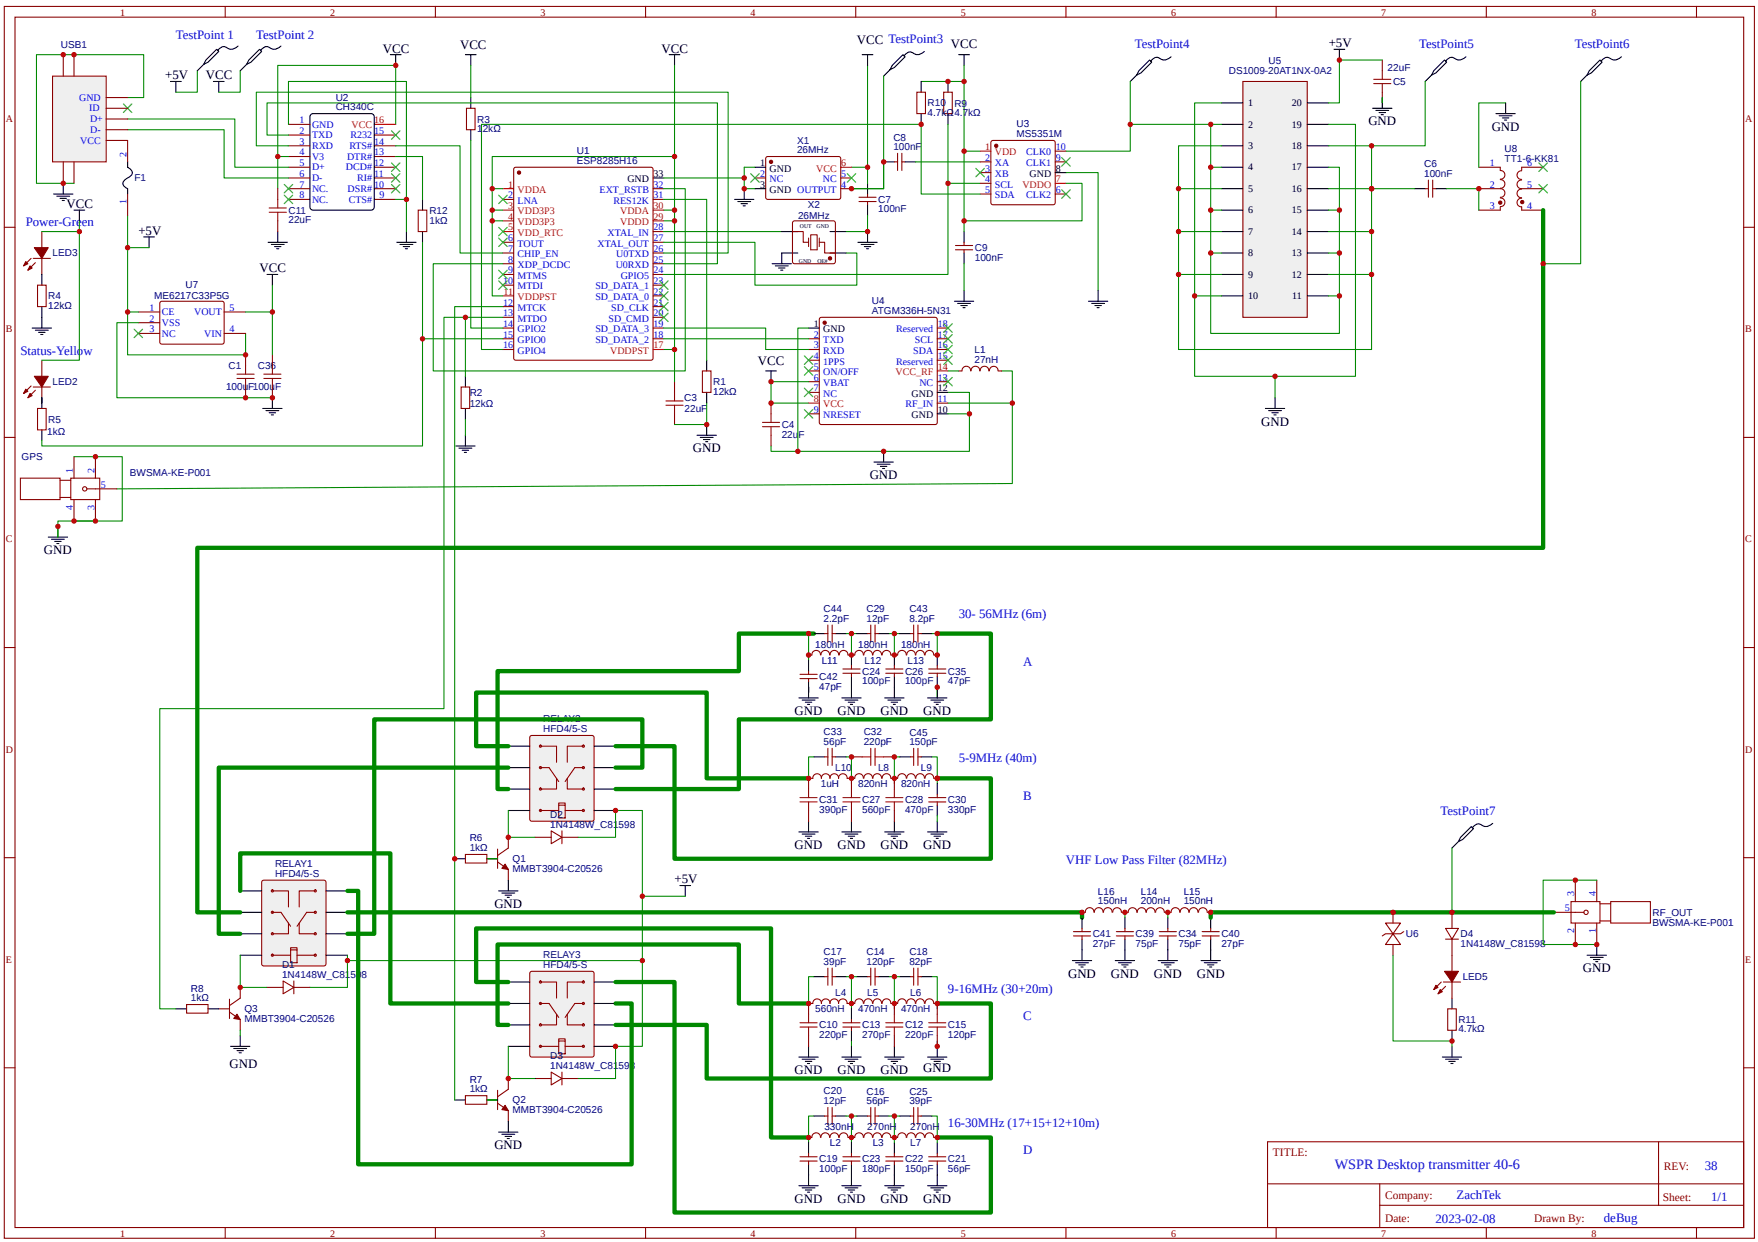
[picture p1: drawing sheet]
<svg xmlns="http://www.w3.org/2000/svg" width="297mm" height="210mm" viewBox="0 0 297 210" stroke-linecap="round" stroke-linejoin="round" font-family="sans-serif">
<defs><g id="words">
<text font-size="2.4" fill="#00f" x="225.5" y="197.6">WSPR Desktop transmitter 40-6</text>
<g font-size="2.2" fill="#00f">
<text x="29.7" y="6.5">TestPoint 1</text>
<text x="43.3" y="6.5">TestPoint 2</text>
<text x="191.7" y="8.1">TestPoint4</text>
<text x="239.8" y="8.1">TestPoint5</text>
<text x="266" y="8.1">TestPoint6</text>
<text x="4.3" y="38.2">Power-Green</text>
<text x="3.4" y="60">Status-Yellow</text>
<text x="162" y="104.4">30- 56MHz (6m)</text>
<text x="172.8" y="112.5">A</text>
<text x="162" y="128.8">5-9MHz (40m)</text>
<text x="172.8" y="135.2">B</text>
<text x="243.4" y="137.7">TestPoint7</text>
<text x="180.1" y="146">VHF Low Pass Filter (82MHz)</text>
<text x="160.2" y="167.8">9-16MHz (30+20m)</text>
<text x="172.8" y="172.3">C</text>
<text x="160.2" y="190.4">16-30MHz (17+15+12+10m)</text>
<text x="172.8" y="194.9">D</text>
<text x="288" y="197.7">38</text>
<text x="246.1" y="202.6">ZachTek</text>
<text x="289.1" y="203">1/1</text>
<text x="242.5" y="206.6">2023-02-08</text>
<text x="271" y="206.6">deBug</text>
</g>
<g font-size="2.2">
<text x="64.7" y="8.9">VCC</text>
<text x="77.7" y="8.3">VCC</text>
<text x="111.8" y="8.9">VCC</text>
<text x="144.8" y="7.4">VCC TestPoint3</text>
<text x="160.6" y="8.2">VCC</text>
<text x="224.5" y="8">+5V</text>
<text x="27.9" y="13.4">+5V</text>
<text x="34.8" y="13.4">VCC</text>
<text x="231.2" y="21.2">GND</text>
<text x="252" y="22.1">GND</text>
<text x="11.2" y="35.1">VCC</text>
<text x="23.4" y="39.7">+5V</text>
<text x="43.8" y="46">VCC</text>
<text x="128" y="61.6">VCC</text>
<text x="213.1" y="71.9">GND</text>
<text x="117" y="76.5">GND</text>
<text x="146.9" y="81">GND</text>
<text x="7.4" y="93.7">GND</text>
<text x="134.3" y="120.8">GND</text>
<text x="141.5" y="120.8">GND</text>
<text x="148.7" y="120.8">GND</text>
<text x="156" y="120.8">GND</text>
<text x="134.3" y="143.5">GND</text>
<text x="141.5" y="143.5">GND</text>
<text x="148.7" y="143.5">GND</text>
<text x="156" y="143.5">GND</text>
<text x="114" y="149.3">+5V</text>
<text x="83.5" y="153.5">GND</text>
<text x="180.5" y="165.2">GND</text>
<text x="187.7" y="165.2">GND</text>
<text x="194.9" y="165.2">GND</text>
<text x="202.2" y="165.2">GND</text>
<text x="267.4" y="164.3">GND</text>
<text x="38.8" y="180.5">GND</text>
<text x="134.3" y="181.5">GND</text>
<text x="141.5" y="181.5">GND</text>
<text x="148.7" y="181.5">GND</text>
<text x="156" y="181.2">GND</text>
<text x="83.5" y="194.2">GND</text>
<text x="134.3" y="203.3">GND</text>
<text x="141.5" y="203.3">GND</text>
<text x="148.7" y="203.3">GND</text>
<text x="156" y="203.3">GND</text>
</g>
<g font-size="1.9" fill="#800">
<text x="215.1" y="195.3">TITLE:</text>
<text x="281.1" y="197.7">REV:</text>
<text x="234" y="202.6">Company:</text>
<text x="280.9" y="202.9">Sheet:</text>
<text x="234" y="206.5">Date:</text>
<text x="259.2" y="206.6">Drawn By:</text>
</g>
<g font-size="1.7" fill="#800">
<text x="20.3" y="2.6">1</text>
<text x="55.8" y="2.6">2</text>
<text x="91.3" y="2.6">3</text>
<text x="126.8" y="2.6">4</text>
<text x="162.3" y="2.6">5</text>
<text x="197.8" y="2.6">6</text>
<text x="233.4" y="2.6">7</text>
<text x="268.9" y="2.6">8</text>
<text x="1" y="20.7">A</text>
<text x="294.9" y="20.7">A</text>
<text x="1" y="56.2">B</text>
<text x="294.9" y="56.2">B</text>
<text x="1" y="91.7">C</text>
<text x="294.9" y="91.7">C</text>
<text x="1" y="127.2">D</text>
<text x="294.9" y="127.2">D</text>
<text x="1" y="162.7">E</text>
<text x="294.9" y="162.7">E</text>
<text x="20.3" y="209">1</text>
<text x="55.8" y="209">2</text>
<text x="91.3" y="209">3</text>
<text x="126.8" y="209">4</text>
<text x="162.3" y="209">5</text>
<text x="197.8" y="209">6</text>
<text x="233.4" y="209">7</text>
<text x="268.9" y="209">8</text>
</g>
<g font-size="1.7" fill="#000080">
<text x="10.3" y="8">USB1</text>
<text x="214.3" y="10.7">U5</text>
<text x="234.4" y="12">22uF</text>
<text x="56.7" y="17">U2</text>
<text x="156.7" y="18">R10</text>
<text x="161.2" y="18">R9</text>
<text x="207.6" y="12.5">DS1009-20AT1NX-0A2</text>
<text x="235.3" y="14.4">C5</text>
<text x="56.7" y="18.7">CH340C</text>
<text x="80.6" y="22.3">1</text>
<text x="80.6" y="20.7">R3</text>
<text x="81.6" y="22.3">2kΩ</text>
<text x="150.9" y="23.8">C8</text>
<text x="156.7" y="19.6">4.7kΩ4.7kΩ</text>
<text x="171.8" y="23.2">MS5351M</text>
<text x="171.8" y="21.5">U3</text>
<text x="97.5" y="27.7">ESP8285H16</text>
<text x="97.5" y="26.1">U1</text>
<text x="134.7" y="25.9">26MHz</text>
<text x="134.7" y="24.3">X1</text>
<text x="150.9" y="25.4">100nF</text>
<text x="240.6" y="29.9">100nF</text>
<text x="240.6" y="28.2">C6</text>
<text x="254.2" y="27.4">TT1-6-KK81</text>
<text x="254.2" y="25.7">U8</text>
<text x="22.7" y="30.7">F1</text>
<text x="136.5" y="35.2">X2</text>
<text x="148.4" y="35.9">100nF</text>
<text x="148.4" y="34.3">C7</text>
<text x="48.7" y="37.7">22uF</text>
<text x="48.7" y="36.1">C11</text>
<text x="72.5" y="36.1">R12</text>
<text x="72.6" y="37.9">1kΩ</text>
<text x="134.8" y="37">26MHz</text>
<text x="8.9" y="43.3">LED3</text>
<text x="164.7" y="44.1">100nF</text>
<text x="164.7" y="42.5">C9</text>
<text x="8.2" y="52.2">12kΩ</text>
<text x="8.2" y="50.6">R4</text>
<text x="26" y="50.6">ME6217C33P5G</text>
<text x="31.3" y="48.7">U7</text>
<text x="147.3" y="53.1">ATGM336H-5N31</text>
<text x="147.3" y="51.4">U4</text>
<text x="164.6" y="59.7">L1</text>
<text x="8.9" y="65.1">LED2</text>
<text x="38.2" y="66">100uF100uF</text>
<text x="38.6" y="62.4">C1</text>
<text x="43.6" y="62.4">C36</text>
<text x="120.5" y="65.1">R1</text>
<text x="164.6" y="61.4">27nH</text>
<text x="8.2" y="71.4">R5</text>
<text x="79.4" y="68.7">12kΩ</text>
<text x="79.4" y="66.9">R2</text>
<text x="115.6" y="67.8">C3</text>
<text x="115.7" y="69.6">22uF</text>
<text x="120.5" y="66.7">12kΩ</text>
<text x="3.7" y="77.8">GPS</text>
<text x="8" y="73.6">1kΩ</text>
<text x="132.1" y="74">22u</text>
<text x="132.1" y="72.4">C4</text>
<text x="134.9" y="74">F</text>
<text x="22" y="80.5">BWSMA-KE-P001</text>
<text x="139.1" y="105.1">2.2pF</text>
<text x="139.1" y="103.4">C44</text>
<text x="146.4" y="105.1">12pF</text>
<text x="146.4" y="103.4">C29</text>
<text x="153.6" y="105.1">8.2pF</text>
<text x="153.6" y="103.4">C43</text>
<text x="137.7" y="109.5">180nH</text>
<text x="138.8" y="112.2">L11</text>
<text x="145" y="109.5">180nH</text>
<text x="146.1" y="112.2">L12</text>
<text x="152.2" y="109.5">180nH</text>
<text x="153.3" y="112.2">L13</text>
<text x="160.2" y="114">C35</text>
<text x="138.4" y="116.5">47pF</text>
<text x="138.4" y="114.9">C42</text>
<text x="145.7" y="115.6">100pF</text>
<text x="145.7" y="114">C24</text>
<text x="152.9" y="115.6">100pF</text>
<text x="152.9" y="114">C26</text>
<text x="160.2" y="115.6">47pF</text>
<text x="91.8" y="123.7">HFD4/5-S</text>
<text x="91.8" y="122.1">RELAY2</text>
<text x="139.1" y="125.9">56pF</text>
<text x="139.1" y="124.3">C33</text>
<text x="145.9" y="125.9">220pF</text>
<text x="145.9" y="124.3">C32</text>
<text x="153.6" y="125.9">150pF</text>
<text x="153.6" y="124.3">C45</text>
<text x="141.1" y="130.3">L10</text>
<text x="148.3" y="130.3">L8</text>
<text x="155.6" y="130.3">L9</text>
<text x="138.4" y="137.4">390pF</text>
<text x="138.4" y="135.7">C31</text>
<text x="138.7" y="133">1uH</text>
<text x="145" y="133">820nH</text>
<text x="145.7" y="137.4">560pF</text>
<text x="145.7" y="135.7">C27</text>
<text x="152.2" y="133">820nH</text>
<text x="152.9" y="137.4">470pF</text>
<text x="152.9" y="135.8">C28</text>
<text x="160.2" y="137.4">330pF</text>
<text x="160.2" y="135.7">C30</text>
<text x="79.4" y="143.9">1kΩ</text>
<text x="79.4" y="142.2">R6</text>
<text x="93" y="139.9">1N4148W_C81598</text>
<text x="93" y="138.2">D2</text>
<text x="46.5" y="148.2">HFD4/5-S</text>
<text x="46.5" y="146.5">RELAY1</text>
<text x="86.6" y="147.3">MMBT3904-C20526</text>
<text x="86.6" y="145.7">Q1</text>
<text x="185.5" y="152.8">150nH</text>
<text x="185.5" y="151.2">L16</text>
<text x="192.7" y="152.8">200nH</text>
<text x="192.7" y="151.2">L14</text>
<text x="200" y="152.8">150nH</text>
<text x="200" y="151.2">L15</text>
<text x="279.2" y="154.8">RF_OUT</text>
<text x="91.8" y="161.9">RELAY3</text>
<text x="139.1" y="161.5">C17</text>
<text x="146.4" y="161.4">C14</text>
<text x="153.6" y="161.4">C18</text>
<text x="184.6" y="160">27pF</text>
<text x="184.6" y="158.4">C41</text>
<text x="191.9" y="160">75pF</text>
<text x="191.9" y="158.4">C39</text>
<text x="199.1" y="160">75pF</text>
<text x="199.1" y="158.4">C34</text>
<text x="206.4" y="160">27pF</text>
<text x="206.4" y="158.4">C40</text>
<text x="237.5" y="158.4">U6</text>
<text x="246.8" y="160">1N4148W_C81598</text>
<text x="246.8" y="158.4">D4</text>
<text x="279.2" y="156.4">BWSMA-KE-P001</text>
<text x="32.3" y="167.6">R8</text>
<text x="47.7" y="165.2">1N4148W_C81598</text>
<text x="47.7" y="163.6">D1</text>
<text x="91.8" y="163.6">HFD4/5-S</text>
<text x="139.1" y="163.1">39pF</text>
<text x="146.4" y="163.1">120pF</text>
<text x="153.6" y="163.1">82pF</text>
<text x="247.1" y="165.6">LED5</text>
<text x="32.3" y="169.2">1kΩ</text>
<text x="41.3" y="172.7">MMBT3904-C20526</text>
<text x="41.3" y="171.1">Q3</text>
<text x="137.7" y="171.1">560nH</text>
<text x="138.4" y="173.8">C10</text>
<text x="141.1" y="168.4">L4</text>
<text x="145" y="171.1">470nH</text>
<text x="145.7" y="173.8">C13</text>
<text x="146.5" y="168.4">L5</text>
<text x="152.2" y="171.1">470nH</text>
<text x="152.9" y="173.8">C12</text>
<text x="153.8" y="168.4">L6</text>
<text x="160.2" y="173.8">C15</text>
<text x="246.4" y="172.8">R11</text>
<text x="93" y="179">D3</text>
<text x="138.4" y="175.4">220pF</text>
<text x="145.7" y="175.4">270pF</text>
<text x="152.9" y="175.4">220pF</text>
<text x="160.2" y="175.4">120pF</text>
<text x="246.4" y="174.5">4.7kΩ</text>
<text x="79.4" y="184.6">1kΩ</text>
<text x="79.4" y="183">R7</text>
<text x="93" y="180.6">1N4148W_C81598</text>
<text x="139.1" y="185">C20</text>
<text x="146.4" y="185">C16</text>
<text x="153.6" y="185">C25</text>
<text x="86.6" y="188.1">MMBT3904-C20526</text>
<text x="86.6" y="186.5">Q2</text>
<text x="139.1" y="186.6">12pF</text>
<text x="139.3" y="190.9">330nH</text>
<text x="146.4" y="186.6">56pF</text>
<text x="146.5" y="190.9">270nH</text>
<text x="153.6" y="186.6">39pF</text>
<text x="153.8" y="190.9">270nH</text>
<text x="138.4" y="196.5">C19</text>
<text x="140.2" y="193.7">L2</text>
<text x="145.7" y="196.4">C23</text>
<text x="147.4" y="193.7">L3</text>
<text x="152.9" y="196.5">C22</text>
<text x="153.8" y="193.7">L7</text>
<text x="160.2" y="196.4">C21</text>
<text x="138.4" y="198.1">100pF</text>
<text x="145.7" y="198.1">180pF</text>
<text x="152.9" y="198.1">150pF</text>
<text x="160.2" y="198.1">56pF</text>
</g>
<g font-size="1.7" fill="#00f">
<text x="13.4" y="17">GND</text>
<text x="15.1" y="18.8">ID</text>
<text x="15.2" y="20.7">D+</text>
<text x="15.2" y="22.5">D-</text>
<text x="50.6" y="22.6">2</text>
<text x="50.6" y="20.8">1</text>
<text x="52.7" y="23.4">TXD</text>
<text x="52.7" y="21.6">GND</text>
<text x="59.2" y="23.4">R232</text>
<text x="63.2" y="22.6">15</text>
<text x="13.6" y="24.3">VCC</text>
<text x="21.4" y="26.5" transform="rotate(-90 21.4 26.5)">2</text>
<text x="50.6" y="29.9">6</text>
<text x="50.6" y="28.1">5</text>
<text x="50.6" y="26.3">4</text>
<text x="50.6" y="24.5">3</text>
<text x="52.7" y="28.8">D+</text>
<text x="52.7" y="27">V3</text>
<text x="52.7" y="25.2">RXD</text>
<text x="58.5" y="28.8">DCD#</text>
<text x="58.6" y="27">DTR#</text>
<text x="59" y="25.2">RTS#</text>
<text x="63.2" y="24.5">14</text>
<text x="63.2" y="26.3">13</text>
<text x="63.2" y="28.1">12</text>
<text x="63.2" y="29.9">11</text>
<text x="128.4" y="29.9">2</text>
<text x="142.1" y="29.9">5</text>
<text x="166.5" y="27.2">2</text>
<text x="166.5" y="29">3</text>
<text x="168.1" y="28.1">XA</text>
<text x="168.1" y="29.9">XB</text>
<text x="173.4" y="28.1">CLK1</text>
<text x="173.4" y="26.3">CLK0</text>
<text x="178.4" y="27.2">9</text>
<text x="178.4" y="25.4">10</text>
<text x="251.7" y="28.1">1</text>
<text x="258" y="28.1">6</text>
<text x="21.4" y="34.5" transform="rotate(-90 21.4 34.5)">1</text>
<text x="50.6" y="33.5">8</text>
<text x="50.6" y="31.7">7</text>
<text x="52.7" y="34.2">NC.</text>
<text x="52.7" y="32.4">NC.</text>
<text x="52.7" y="30.6">D-</text>
<text x="58.7" y="32.4">DSR#</text>
<text x="58.9" y="34.2">CTS#</text>
<text x="60.3" y="30.6">RI#</text>
<text x="63.2" y="31.7">10</text>
<text x="64.1" y="33.5">9</text>
<text x="85.8" y="33.5">2</text>
<text x="87.5" y="34.4">LNA</text>
<text x="101.3" y="32.6">EXT_RSTB</text>
<text x="103.7" y="34.4">RES12K</text>
<text x="110.4" y="31.7">32</text>
<text x="110.4" y="33.5">31</text>
<text x="130" y="30.8">NC</text>
<text x="139" y="30.8">NC</text>
<text x="142.1" y="31.7">4</text>
<text x="166.5" y="30.8">4</text>
<text x="166.5" y="32.6">5</text>
<text x="168.1" y="31.7">SCL</text>
<text x="168.1" y="33.5">SDA</text>
<text x="173.4" y="33.5">CLK2</text>
<text x="178.4" y="32.6">6</text>
<text x="251.7" y="31.7">2</text>
<text x="251.7" y="35.3">3</text>
<text x="258" y="35.3">4</text>
<text x="258" y="31.7">5</text>
<text x="85.8" y="40.8">6</text>
<text x="87.5" y="41.7">TOUT</text>
<text x="101" y="41.7">XTAL_OUT</text>
<text x="102.7" y="39.9">XTAL_IN</text>
<text x="110.4" y="39">28</text>
<text x="110.4" y="40.8">27</text>
<text x="85.8" y="46.2">9</text>
<text x="85.8" y="44.4">8</text>
<text x="85.8" y="42.6">7</text>
<text x="87.5" y="47.1">MTMS</text>
<text x="87.5" y="45.3">XDP_DCDC</text>
<text x="87.5" y="43.5">CHIP_EN</text>
<text x="104" y="45.3">U0RXD</text>
<text x="104.1" y="43.5">U0TXD</text>
<text x="104.9" y="47.1">GPIO5</text>
<text x="110.4" y="42.6">26</text>
<text x="110.4" y="44.4">25</text>
<text x="110.4" y="46.2">24</text>
<text x="25.2" y="52.5">1</text>
<text x="27.4" y="53.3">CE</text>
<text x="32.8" y="53.3">VOUT</text>
<text x="38.8" y="52.5">5</text>
<text x="85" y="53.4">13</text>
<text x="85" y="51.6">12</text>
<text x="85" y="48">10</text>
<text x="87.5" y="52.5">MTCK</text>
<text x="87.5" y="48.9">MTDI</text>
<text x="100.6" y="48.9">SD_DATA_1</text>
<text x="100.6" y="50.7">SD_DATA_0</text>
<text x="103.3" y="52.5">SD_CLK</text>
<text x="110.4" y="48">23</text>
<text x="110.4" y="49.8">22</text>
<text x="110.4" y="51.6">21</text>
<text x="110.4" y="53.4">20</text>
<text x="25.2" y="54.4">2</text>
<text x="25.2" y="56.2">3</text>
<text x="27.4" y="55.1">VSS</text>
<text x="27.4" y="56.9">NC</text>
<text x="34.5" y="56.9">VIN</text>
<text x="38.8" y="56.2">4</text>
<text x="85" y="58.9">16</text>
<text x="85" y="57.1">15</text>
<text x="85" y="55.3">14</text>
<text x="87.5" y="59.8">GPIO4</text>
<text x="87.5" y="58">GPIO0</text>
<text x="87.5" y="56.2">GPIO2</text>
<text x="87.5" y="54.4">MTDO</text>
<text x="100.6" y="56.2">SD_DATA_3</text>
<text x="100.6" y="58">SD_DATA_2</text>
<text x="102.8" y="54.4">SD_CMD</text>
<text x="110.4" y="55.3">19</text>
<text x="110.4" y="57.1">18</text>
<text x="137.5" y="57.1">2</text>
<text x="137.5" y="58.9">3</text>
<text x="139.1" y="58">TXD</text>
<text x="139.1" y="59.8">RXD</text>
<text x="151.4" y="56.2">Reserved</text>
<text x="154.3" y="59.8">SDA</text>
<text x="154.6" y="58">SCL</text>
<text x="158.4" y="58.9">16</text>
<text x="158.4" y="57.1">17</text>
<text x="158.4" y="55.3">18</text>
<text x="137.5" y="60.7">4</text>
<text x="137.5" y="62.5">5</text>
<text x="137.5" y="64.3">6</text>
<text x="139.1" y="61.6">1PPS</text>
<text x="139.1" y="63.4">ON/OFF</text>
<text x="139.1" y="65.2">VBAT</text>
<text x="151.4" y="61.6">Reserved</text>
<text x="155.3" y="65.2">NC</text>
<text x="158.4" y="64.3">13</text>
<text x="158.4" y="60.7">15</text>
<text x="137.5" y="66.1">7</text>
<text x="137.5" y="69.8">9</text>
<text x="139.1" y="67">NC</text>
<text x="139.1" y="70.7">NRESET</text>
<text x="153" y="68.8">RF_IN</text>
<text x="158.4" y="67.9">11</text>
<text x="12.3" y="79.9" transform="rotate(-90 12.3 79.9)">1</text>
<text x="15.9" y="79.9" transform="rotate(-90 15.9 79.9)">2</text>
<text x="17" y="82.4">5</text>
<text x="12.3" y="86.2" transform="rotate(-90 12.3 86.2)">4</text>
<text x="15.9" y="86.2" transform="rotate(-90 15.9 86.2)">3</text>
<text x="264.4" y="154">5</text>
<text x="266" y="151.5" transform="rotate(-90 266 151.5)">3</text>
<text x="269.6" y="151.5" transform="rotate(-90 269.6 151.5)">4</text>
<text x="266" y="157.7" transform="rotate(-90 266 157.7)">2</text>
<text x="269.6" y="157.7" transform="rotate(-90 269.6 157.7)">1</text>
</g>
<g font-size="1.7">
<text x="210.9" y="17.9">1</text>
<text x="218.3" y="17.9">20</text>
<text x="210.9" y="21.6">2</text>
<text x="218.3" y="21.6">19</text>
<text x="110.4" y="29.9">33</text>
<text x="128.4" y="28.1">1</text>
<text x="130" y="29">GND</text>
<text x="173.9" y="29.9">GND</text>
<text x="178.4" y="29">8</text>
<text x="210.9" y="25.2">3</text>
<text x="210.9" y="28.8">4</text>
<text x="218.3" y="28.8">17</text>
<text x="218.3" y="25.2">18</text>
<text x="106" y="30.8">GND</text>
<text x="128.4" y="31.7">3</text>
<text x="130" y="32.6">GND OUTPUT</text>
<text x="210.9" y="32.4">5</text>
<text x="218.3" y="32.4">16</text>
<text x="210.9" y="36.1">6</text>
<text x="210.9" y="39.7">7</text>
<text x="218.3" y="39.7">14</text>
<text x="218.3" y="36.1">15</text>
<text x="210.9" y="43.3">8</text>
<text x="210.9" y="46.9">9</text>
<text x="218.3" y="46.9">12</text>
<text x="218.3" y="43.3">13</text>
<text x="210.9" y="50.5">10</text>
<text x="218.3" y="50.5">11</text>
<text x="137.5" y="55.3">1</text>
<text x="139.1" y="56.2">GND</text>
<text x="154" y="70.7">GND</text>
<text x="154" y="67">GND</text>
<text x="158.4" y="69.8">10</text>
<text x="158.4" y="66.1">12</text>
</g>
<g font-size="1.7" fill="#f00">
<text x="59.4" y="21.6">VCC</text>
<text x="63.2" y="20.8">16</text>
<text x="137.9" y="29">VCC</text>
<text x="142.1" y="28.1">6</text>
<text x="166.5" y="25.4">1</text>
<text x="168.1" y="26.3">VDD</text>
<text x="85.8" y="35.3">3</text>
<text x="85.8" y="31.7">1</text>
<text x="87.5" y="32.6">VDDA</text>
<text x="110.4" y="35.3">30</text>
<text x="172.7" y="31.7">VDDO</text>
<text x="178.4" y="30.8">7</text>
<text x="85.8" y="39">5</text>
<text x="85.8" y="37.1">4</text>
<text x="87.5" y="39.9">VDD_RTC</text>
<text x="87.5" y="38">VDD3P3</text>
<text x="87.5" y="36.2">VDD3P3</text>
<text x="104.8" y="36.2">VDDA</text>
<text x="104.8" y="38">VDDD</text>
<text x="110.4" y="37.1">29</text>
<text x="85.1" y="49.8">11</text>
<text x="87.5" y="50.7">VDDPST</text>
<text x="103.1" y="59.8">VDDPST</text>
<text x="110.4" y="58.9">17</text>
<text x="151.3" y="63.4">VCC_RF</text>
<text x="158.4" y="62.5">14</text>
<text x="137.5" y="67.9">8</text>
<text x="139.1" y="68.8">VCC</text>
</g>
<g font-size="1">
<text x="135.2" y="38.6">OUT</text>
<text x="138" y="38.6">GND</text>
<text x="135" y="44.4">GND</text>
<text x="138.1" y="44.4">OE#</text>
</g>
</g></defs>
<path d="M110.3 30.1h1.8" fill="none" stroke="#000" stroke-width=".18"/>
<g fill="none" stroke="#800" stroke-width=".18">
<path d="M85 33.7h1.8M110.3 31.9h1.8M110.3 33.7h1.8M110.3 39.1h1.8M85 40.9h1.8M85 42.8h1.8M85 44.6h1.8M85 46.4h1.8M85 48.2h1.8M85 51.8h1.8M85 53.6h1.8M85 55.4h1.8"/>
<path d="M85 57.3h1.8M85 59.1h1.8M110.3 40.9h1.8M110.3 42.8h1.8M110.3 44.6h1.8M110.3 46.4h1.8M110.3 48.2h1.8M110.3 50h1.8M110.3 51.8h1.8M110.3 53.6h1.8M110.3 55.4h1.8M110.3 57.3h1.8"/>
</g>
<path d="M85 35.5h1.8M85 37.3h1.8M85 39.1h1.8M85 31.9h1.8M110.3 35.5h1.8M110.3 37.3h1.8M85 50h1.8M110.3 59.1h1.8" fill="none" stroke="#f00" stroke-width=".18"/>
<circle cx="87.7" cy="29.2" r=".27" fill="#800"/>
<g fill="none" stroke="#800" stroke-width=".18">
<path d="M.7 1.1h295.7v208.2h-295.7zM2.5 2.9h292.1v204.5h-292.1zM38 1.1v1.8M73.6 1.1v1.8M109.1 1.1v1.8M144.6 1.1v1.8M180.1 1.1v1.8M215.6 1.1v1.8M251.1 1.1v1.8M286.6 1.1v1.8M.7 38.4h1.8M48.7 22.8h3.7"/>
<path d="M48.7 24.6h3.7M48.7 26.5h3.7M48.7 28.3h3.7M48.7 30.1h3.7M48.7 31.9h3.7M48.7 33.7h3.7M48.7 21h3.7M63.2 22.8h3.7M63.2 24.6h3.7M63.2 26.5h3.7M63.2 28.3h3.7M63.2 30.1h3.7"/>
<path d="M63.2 31.9h3.7M63.2 33.7h3.7M86.9 28.4l.2-.1h22.9l.3 .1v32.1l-.1 .3-23.1 .1-.3-.2v-32.1zM167.5 23.8l.3-.1h10.1l.3 .1 .1 .3v10.1l-.1 .3-.3 .1h-10.1l-.3-.1-.1-.3v-10.1zM294.6 38.4h1.8M.7 73.9h1.8M294.6 73.9h1.8M.7 109.4h1.8M294.6 109.4h1.8M.7 144.9h1.8M294.6 144.9h1.8M.7 180.5h1.8"/>
<path d="M214.1 193h80.5v14.4h-80.5zM280.2 193v10.7M294.6 180.5h1.8M38 207.4v1.9M73.6 207.4v1.9M109.1 207.4v1.9M144.6 207.4v1.9M180.1 207.4v1.9M214.2 200.1h80.3M215.6 207.4v1.9M233.1 203.7h61.4M233.1 200.1v7.2"/>
<path d="M251.1 207.4v1.9M286.6 207.4v1.9"/>
<circle cx="87.7" cy="29.2" r=".27"/>
</g>
<path d="M63.2 21h3.7" fill="none" stroke="#f00" stroke-width=".18"/>
<path d="M52.5 19.4l.4-.2h9.8a.54 .54 0 0 1 .5 .5v15.3a.54 .54 0 0 1-.5 .5h-9.8a.54 .54 0 0 1-.5-.5v-15.3z" fill="none" stroke="#000" stroke-width=".18"/>
<circle cx="168.3" cy="24.6" r=".27" fill="#800"/>
<g fill="none" stroke="#800" stroke-width=".18">
<path d="M165.6 27.4h1.8M165.6 29.2h1.8M165.6 31h1.8M165.6 32.8h1.8M178.3 27.4h1.8M178.3 32.8h1.8M178.3 25.5h1.8M138.5 53.7l.3-.1h19.2l.2 .1 .1 .3v17.4l-.1 .2-.2 .1h-19.2l-.3-.1-.1-.2v-17.4z"/>
<circle cx="168.3" cy="24.6" r=".27"/>
</g>
<path d="M165.6 25.5h1.8M178.3 31h1.8" fill="none" stroke="#f00" stroke-width=".18"/>
<path d="M178.3 29.2h1.8" fill="none" stroke="#000" stroke-width=".18"/>
<circle cx="139.3" cy="54.5" r=".27" fill="#800"/>
<g fill="none" stroke="#800" stroke-width=".18">
<path d="M136.6 57.3h1.8M136.6 59.1h1.8M158.3 57.3h1.9M158.3 59.1h1.9M158.3 55.4h1.9M136.6 60.9h1.8M136.6 62.7h1.8M136.6 64.5h1.8M136.6 66.3h1.8M136.6 69.9h1.8M158.3 60.9h1.9M158.3 64.5h1.9"/>
<path d="M158.3 68.1h1.9"/>
<circle cx="139.3" cy="54.5" r=".27"/>
</g>
<path d="M136.6 55.4h1.8M158.3 69.9h1.9M158.3 66.3h1.9" fill="none" stroke="#000" stroke-width=".18"/>
<path d="M136.6 68.1h1.8M158.3 62.7h1.9" fill="none" stroke="#f00" stroke-width=".18"/>
<path d="M210 13.8h10.9v39.8h-10.9z" fill="#efefef"/>
<path d="M210 13.8h10.9v39.8h-10.9z" fill="none" stroke="#800" stroke-width=".18"/>
<g fill="none" stroke="#000" stroke-width=".18">
<path d="M206.4 17.4h3.6M220.9 17.4h3.6M206.4 21h3.6M206.4 24.6h3.6M206.4 28.3h3.6M206.4 31.9h3.6M206.4 35.5h3.6M206.4 39.1h3.6M220.9 21h3.6M220.9 24.6h3.6M220.9 28.3h3.6M220.9 31.9h3.6"/>
<path d="M220.9 35.5h3.6M220.9 39.1h3.6M206.4 42.8h3.6M206.4 46.4h3.6M206.4 50h3.6M220.9 42.8h3.6M220.9 46.4h3.6M220.9 50h3.6"/>
</g>
<path d="M44.3 148.9l.3-.2h10.1l.3 .2 .1 14-.2 .3h-10.3l-.3-.1-.1-14z" fill="#efefef"/>
<g fill="none" stroke="#800" stroke-width=".18">
<path d="M44.3 148.9l.3-.2h10.1l.3 .2 .1 14-.2 .3h-10.3l-.3-.1-.1-14zM46 150.6h2.7v2.7M46 154.2h1.5l1.6 2.3M48.7 156v1.8h-2.7M50.5 156v1.8h2.8M53.3 150.6h-2.8v2.7M53.3 154.2h-1.5l-1.6 2.3M46 161.4h3.1M49.1 160.5h1.1v2.2h-1.1zM49.1 160.5v-.3h1.1v.3M50.2 161.4h3.1"/>
<circle cx="46" cy="157.8" r=".18"/>
<circle cx="46" cy="154.2" r=".18"/>
<circle cx="46" cy="150.6" r=".18"/>
<circle cx="53.3" cy="157.8" r=".18"/>
<circle cx="53.3" cy="150.6" r=".18"/>
<circle cx="53.3" cy="154.2" r=".18"/>
<circle cx="46" cy="161.4" r=".18"/>
<circle cx="53.3" cy="161.4" r=".18"/>
</g>
<path d="M40.6 150.6h3.6M40.6 157.8h3.6M40.6 154.2h3.6M55.1 150.6h3.6M55.1 157.8h3.6M55.1 154.2h3.6M40.6 161.4h3.6M55.1 161.4h3.6" fill="none" stroke="#000" stroke-width=".18"/>
<path d="M89.6 124.4l.3-.1h10.1l.3 .1 .1 14-.2 .3-10.3 .1-.3-.2-.1-14z" fill="#efefef"/>
<g fill="none" stroke="#800" stroke-width=".18">
<path d="M89.6 124.4l.3-.1h10.1l.3 .1 .1 14-.2 .3-10.3 .1-.3-.2-.1-14zM91.3 126.1h2.7v2.7M91.3 137h3.1M91.3 129.7h1.5l1.6 2.4M94 131.5v1.8h-2.7M94.4 136.1h1.1v2.1h-1.1zM94.4 136.1v-.4h1.1v.4M95.5 137h3.1M95.8 131.5v1.8h2.8M98.6 126.1h-2.8v2.7M98.6 129.7h-1.5l-1.6 2.4"/>
<circle cx="91.3" cy="137" r=".18"/>
<circle cx="91.3" cy="129.7" r=".18"/>
<circle cx="91.3" cy="133.3" r=".18"/>
<circle cx="91.3" cy="126.1" r=".18"/>
<circle cx="98.6" cy="133.3" r=".18"/>
<circle cx="98.6" cy="137" r=".18"/>
<circle cx="98.6" cy="129.7" r=".18"/>
<circle cx="98.6" cy="126.1" r=".18"/>
</g>
<path d="M85.9 137h3.6M85.9 126.1h3.6M85.9 133.3h3.6M85.9 129.7h3.6M100.4 137h3.6M100.4 126.1h3.6M100.4 133.3h3.6M100.4 129.7h3.6" fill="none" stroke="#000" stroke-width=".18"/>
<path d="M89.6 164.3l.3-.2h10.1l.3 .2 .1 14-.2 .3h-10.3l-.3-.1-.1-14z" fill="#efefef"/>
<g fill="none" stroke="#800" stroke-width=".18">
<path d="M78.8 18.3h1.5v3.6h-1.5zM129.5 26.6l.2-.1h12.2l.1 .3v6.7l-.3 .2-12.2-.1-.1-.3v-6.5zM145.1 34.1h2.9M145.1 33.3h2.9M146.6 32.8v.5M146.6 34.1v.5M151.1 27.4h.5M151.6 25.9v2.9M152.4 25.9v2.9M152.4 27.4h.5M161.4 41.5h2.9M161.4 42.2h2.9"/>
<path d="M162.9 40.9v.6M162.9 42.2v.6M77.9 65.4h1.5v3.6h-1.5zM118.7 62.7h1.4v3.6h-1.4zM130.3 68.1v1.8M130.3 73.6v1.8M89.6 164.3l.3-.2h10.1l.3 .2 .1 14-.2 .3h-10.3l-.3-.1-.1-14zM91.3 166h2.7v2.7M91.3 176.8h3.1M91.3 169.6h1.5l1.6 2.3M94 171.4v1.8h-2.7M94.4 175.9h1.1v2.2h-1.1z"/>
<path d="M94.4 175.9v-.3h1.1v.3M95.5 176.8h3.1M95.8 171.4v1.8h2.8M98.6 166h-2.8v2.7M98.6 169.6h-1.5l-1.6 2.3"/>
<circle cx="91.3" cy="166" r=".18"/>
<circle cx="91.3" cy="169.6" r=".18"/>
<circle cx="91.3" cy="176.8" r=".18"/>
<circle cx="91.3" cy="173.2" r=".18"/>
<circle cx="98.6" cy="166" r=".18"/>
<circle cx="98.6" cy="169.6" r=".18"/>
<circle cx="98.6" cy="173.2" r=".18"/>
<circle cx="98.6" cy="176.8" r=".18"/>
</g>
<g fill="none" stroke="#000" stroke-width=".18">
<path d="M65.9 9.2h1.9M66.9 9.2v1.9M78.6 9.2h1.8M79.5 9.2v1.9M79.5 16.5v1.8M113.1 9.2h1.8M114 9.2v1.9M9.1 32.8h3.2M9.6 33.2h2.2M10.1 33.5h1.1M10.5 33.9h.4M10.7 31v1.8"/>
<path d="M68.7 39.1v1.8M79.5 21.9v1.8M124.1 33.7h3.3M124.6 34.1h2.2M125.2 34.4h1.1M125.6 34.8h.3M125.7 31.9v1.8M146.6 31v1.8M146.6 34.6v1.8M146.6 39.1v1.8M149.3 27.4h1.8M152.9 27.4h1.8"/>
<path d="M162.9 39.1v1.8M67 40.9h3.3M67.6 41.3h2.2M68.1 41.7h1.1M68.5 42h.3M144.9 40.9h3.3M145.5 41.3h2.2M146 41.7h1.1M146.4 42h.4M161.2 50.9h3.3M161.8 51.3h2.2M162.3 51.6h1.1"/>
<path d="M162.7 52h.4M162.9 42.8v1.8M162.9 49.1v1.8M183.9 50.9h3.3M184.4 51.3h2.2M185 51.6h1.1M185.3 52h.4M185.5 49.1v1.8M77 75.4h3.3M77.5 75.7h2.2M78.1 76.1h1.1M78.4 76.5h.4"/>
<path d="M78.6 63.6v1.8M78.6 69v1.8M78.6 73.6v1.8M117.8 73.6h3.2M118.3 73.9h2.2M118.9 74.3h1M119.2 74.6h.4M119.4 60.9v1.8M119.4 66.3v1.8M119.4 71.7v1.9M129.4 62.7h1.8M130.3 62.7v1.8"/>
<path d="M85.9 176.8h3.6M85.9 166h3.6M85.9 173.2h3.6M85.9 169.6h3.6M100.4 176.8h3.6M100.4 166h3.6M100.4 173.2h3.6M100.4 169.6h3.6"/>
</g>
<g fill="none" stroke="#080" stroke-width=".18">
<path d="M21.6 16.5h2.7v-7.3h-18.1v21.8h4.5M79.5 11.1v5.4M146.6 11.1v17.2M155.6 13.8h7.3v11.7M21.6 20.1h18.1v8.2h9M21.6 21.9h16.3v8.2h10.8M48.7 21v-7.2h20v19.9h-1.8M66.9 21v-9.9h-20v15.4h1.8M79.5 23.7v31.7h5.5M83.2 31.9v5.4h1.8M83.2 37.3v12.7h1.8M83.2 35.5h1.8"/>
<path d="M85 31.9h-1.8v-5.4h30.8v32.6h-1.9M112.1 33.7h7.3v27.2M112.1 37.3h1.9M112.1 35.5h1.9M112.1 39.1h20M143.9 28.3h2.7v2.7M146.6 36.4v2.7h-3.7M149.3 27.4v4.5h-5.4M154.7 27.4h10.9M165.6 25.5h-2.7v13.6M165.6 31h-5.4v15.4h-48.1M165.6 32.8h-10v-11.8h-74.3v38.1h3.7"/>
<path d="M180.1 31h2.7v6.3h-19.9M180.1 29.2h5.4v19.9M85 53.6h-6.4v10M112.1 40.9h15.4v7.3h17.3v-5.4h-1.9M162.9 44.6v4.5M160.2 66.3h3.6v3.6h-3.6"/>
</g>
<path d="M128.8 72.1h2.9M128.8 71.4h2.9M130.3 69.9v1.5M130.3 72.1v1.5" fill="none" stroke="#a00000" stroke-width=".18"/>
<circle cx="130.3" cy="27.4" r=".27" fill="#800"/>
<g fill="none" stroke="#800" stroke-width=".18">
<path d="M233.5 10.1v1.9M233.5 15.6v1.8M127.5 30.1h1.9M142 30.1h1.9M142 31.9h1.9M12.5 77.2v3.6M16.1 77.2v3.6M3.4 80.8h6.7v3.6h-6.7zM10.1 81.2h1.9M10.1 84.1h1.9M12 80.8h4.8v3.6h-4.8zM12.5 84.4v3.7"/>
<path d="M14.7 82.6h5M16.1 84.4v3.7M82.3 145.1h1.8M84.1 145.7l1.8 1.2v1.8M84.1 143.5v3.3M85.9 141.5v1.8l-1.8 1.3M90.4 141.5h2.7M93.1 140.4l1.8 1.1-1.8 1.1zM94.9 140.4v2.2M94.9 141.5h2.8M244.2 156.9h2.2l-1.1 1.8zM244.2 158.7h2.2"/>
<path d="M245.3 154.2v2.7M245.3 158.7v2.7M262.5 154.2h5.1M265.4 152.4h4.9v3.6h-4.9zM266.1 148.7v3.7M266.1 156v3.6M269.8 148.7v3.7M269.8 156v3.6M270.3 155.6h1.8M270.3 152.7h1.8M272.1 152.4h6.7v3.6h-6.7zM45.1 166.9h2.7"/>
<path d="M47.8 165.8l1.8 1.1-1.8 1zM49.6 165.8v2.1M49.6 166.9h2.8M90.4 182.3h2.7M93.1 181.2l1.8 1.1-1.8 1zM94.9 181.2v2.1M94.9 182.3h2.8"/>
<circle cx="130.3" cy="27.4" r=".27"/>
<circle cx="14.3" cy="82.6" r=".36"/>
<circle cx="268" cy="154.2" r=".36"/>
</g>
<g fill="none" stroke="#000" stroke-width=".18">
<path d="M145.7 9.2h1.8M146.6 9.2v1.9M162 9.2h1.8M162.9 9.2v1.9M225.4 8.3h1.8M226.3 8.3v1.8M231.9 18.3h3.3M232.4 18.7h2.2M233 19h1.1M233.4 19.4h.3M233.5 16.5v1.8M46.9 39.1v1.8"/>
<path d="M127.5 28.3h1.9M127.5 31.9h1.9M45.3 40.9h3.3M45.8 41.3h2.2M46.4 41.7h1.1M46.7 42h.4M213.8 69h3.2M214.3 69.4h2.2M214.9 69.8h1.1M215.2 70.1h.4M215.4 67.2v1.8M8.2 90.8h3.2"/>
<path d="M8.7 91.1h2.2M9.2 91.5h1.1M9.6 91.9h.4M9.8 89v1.8"/>
</g>
<path d="M142 28.3h1.9" fill="none" stroke="#f00" stroke-width=".18"/>
<g fill="none" stroke="#080" stroke-width=".18">
<path d="M206.4 17.4h-4.6v32.6h4.6M233.5 10.1h-7.2v7.3h-1.8M127.5 28.3h-1.8v3.6h1.8M199.1 31.9v7.2h7.3M199.1 39.1v7.3h7.3M204.5 28.3v7.2h1.9M204.5 35.5v7.3h1.9M204.5 21h-13.5v4.5h-10.9M206.4 21h-1.9v7.3h1.9M206.4 24.6h-7.3v7.3h7.3M224.5 35.5h1.8v7.3M224.5 28.3h1.8v7.2"/>
<path d="M224.5 21h4.5v42.6h-27.2v-13.6M224.5 39.1h7.2v7.3M224.5 31.9h7.2v7.2M224.5 24.6h7.2v7.3M199.1 46.4v12.7h32.6v-12.7h-7.2M204.5 42.8v13.5h21.8v-6.3h-1.8M224.5 42.8h1.8v7.2M12.5 77.2h8.2v10.9h-4.6M160.2 68.1h10.8v13.6l-151.3 .9M169.2 62.7h1.8v5.4M215.4 63.6v3.6M12.5 88.1h3.6"/>
<path d="M16.1 88.1h-6.3v2.7M97.7 141.5h6.3v-4.5h4.5v39.8h-4.5v5.5h-6.3M40.6 161.4v5.5h4.5M85.9 176.8v5.5h4.5M108.5 162.3h-49.8v4.6h-6.3"/>
</g>
<path d="M232.1 14.1h2.9M232.1 13.4h2.9M233.5 12v1.4M233.5 14.1v1.5" fill="none" stroke="#a00000" stroke-width=".18"/>
<path d="M85.3 146l.6 .9-1.1-.1z" fill="#800"/>
<path d="M85.3 146l.6 .9-1.1-.1zM82.3 185.9h1.8M84.1 186.4l1.8 1.3v1.8M84.1 184.3v3.2M85.9 182.3v1.8l-1.8 1.2" fill="none" stroke="#800" stroke-width=".18"/>
<path d="M85.3 186.8l.6 .9-1.1-.2z" fill="#800"/>
<path d="M37 170.5h1.8M38.8 171l1.8 1.3v1.8M38.8 168.9v3.2M40.6 166.9v1.8l-1.8 1.2M85.3 186.8l.6 .9-1.1-.2z" fill="none" stroke="#800" stroke-width=".18"/>
<path d="M40 171.4l.6 .9-1.1-.2z" fill="#800"/>
<g fill="none" stroke="#800" stroke-width=".18">
<path d="M249.8 31.9h3.7a.72 .72 0 0 1 .7 .7 .72 .72 0 0 1-.7 .7M249.8 28.3h3.7v.5M253.5 35v.5h-3.7M253.5 28.8a.72 .72 0 0 1 .7 .7 .72 .72 0 0 1-.7 .8M253.5 33.5a.72 .72 0 0 1 .7 .7 .72 .72 0 0 1-.7 .7M253.5 30.4a.72 .72 0 0 1 .7 .7 .72 .72 0 0 1-.7 .7M257.1 32a.72 .72 0 0 0-.8 .7 .72 .72 0 0 0 .8 .7M257.1 30.4a.72 .72 0 0 0-.8 .8 .72 .72 0 0 0 .8 .7M257.1 33.5a.72 .72 0 0 0-.8 .7 .72 .72 0 0 0 .8 .7M257.1 28.9a.72 .72 0 0 0-.8 .7 .72 .72 0 0 0 .8 .7M257.1 31.9h3.6M257.1 35v.5h3.6"/>
<path d="M260.7 28.3h-3.6v.5M78.6 144.4h3.7v1.4h-3.7zM31.5 169.8h3.6v1.4h-3.6zM40 171.4l.6 .9-1.1-.2zM78.6 185.2h3.7v1.4h-3.7z"/>
</g>
<path d="M114 11.1v15.4M233.5 16.5v.9M112.1 57.3h24.5M112.1 55.4h17.3v3.7h7.2M136.6 55.4h-1.8v20.9h29v-6.4M78.6 70.8v2.8M130.3 75.4v.9h4.5M136.6 64.5h-6.3v3.6h6.3M160.2 62.7h1.8" fill="none" stroke="#080" stroke-width=".18"/>
<g fill="none" stroke="#000" stroke-width=".18">
<path d="M28.8 13.8h1.8M29.7 13.8v1.8M36.1 13.8h1.8M37 13.8v1.8M147.7 78.1h3.2M148.2 78.4h2.2M148.7 78.8h1.1M149.1 79.2h.4M149.3 76.3v1.8M76.8 145.1h1.8M82.3 145.1h1.8M29.7 170.5h1.8"/>
<path d="M35.1 170.5h1.9M76.8 185.9h1.8M82.3 185.9h1.8"/>
</g>
<circle cx="253.5" cy="34.2" r=".27" fill="#800"/>
<circle cx="253.5" cy="34.2" r=".27" fill="none" stroke="#800" stroke-width=".18"/>
<circle cx="257.2" cy="34.2" r=".27" fill="#800"/>
<g fill="none" stroke="#800" stroke-width=".18">
<path d="M154.9 15.6h1.5v3.6h-1.5zM159.4 15.6h1.5v3.6h-1.5zM134 37.4l.3-.1h6.5l.2 .1 .1 .3v6.5l-.1 .3-.2 .1h-6.5l-.3-.1-.1-.3v-6.5zM240.8 31.9h.5M241.3 30.4v2.9M242 30.4v2.9M242 31.9h.6M136.6 131.5h.7a.72 .72 0 0 1 .8-.7 .72 .72 0 0 1 .7 .7 .73 .73 0 0 1 .7-.7 .73 .73 0 0 1 .7 .7 .73 .73 0 0 1 .7-.7 .73 .73 0 0 1 .8 .7 .73 .73 0 0 1 .7-.7 .73 .73 0 0 1 .7 .7h.8M136.6 169.6h.7a.73 .73 0 0 1 .8-.8 .73 .73 0 0 1 .7 .8 .73 .73 0 0 1 .7-.8 .73 .73 0 0 1 .7 .8 .73 .73 0 0 1 .8-.8 .73 .73 0 0 1 .7 .8 .72 .72 0 0 1 .7-.8 .72 .72 0 0 1 .7 .8h.8M244.6 170.5h1.4v3.6h-1.4z"/>
<circle cx="257.2" cy="34.2" r=".27"/>
</g>
<g fill="none" stroke="#000" stroke-width=".18">
<path d="M155.6 13.8v1.8M155.6 19.2v1.8M160.2 13.8v1.8M160.2 19.2v1.8M252.7 19.2h3.3M253.3 19.6h2.2M253.8 19.9h1.1M254.4 17.4v1.8M132.1 39.1h2.7M140.2 39.1h2.7M239 31.9h1.8M242.6 31.9h1.8"/>
<path d="M254.2 20.3h.4M132.1 42.8h2.7M140.2 42.8h2.7M136.6 138.8v1.8M143.9 138.8v1.8M151.1 138.8v1.8M158.3 138.8v1.8M84.2 150.6h3.3M84.8 150.9h2.2M85.3 151.3h1.1M85.7 151.6h.4M85.9 148.7v1.9"/>
<path d="M114.9 149.7h1.8M115.8 149.7v1.8M135 140.6h3.2M135.5 141h2.2M136.1 141.3h1M136.4 141.7h.4M142.2 140.6h3.3M142.8 141h2.1M143.3 141.3h1.1M143.7 141.7h.3M149.5 140.6h3.2M150 141h2.2"/>
<path d="M150.6 141.3h1M150.9 141.7h.4M156.7 140.6h3.3M157.3 141h2.1M157.8 141.3h1.1M158.2 141.7h.3M269.8 159.6v1.8M39 176.8h3.2M39.5 177.2h2.2M40 177.6h1.1M40.4 177.9h.4M40.6 175v1.8"/>
<path d="M135 178.6h3.2M135.5 179h2.2M136.1 179.4h1M136.4 179.7h.4M136.6 176.8v1.8M142.2 178.6h3.3M142.8 179h2.1M143.3 179.4h1.1M143.7 179.7h.3M143.9 176.8v1.8M149.5 178.6h3.2M150 179h2.2"/>
<path d="M150.6 179.4h1M150.9 179.7h.4M151.1 176.8v1.8M156.7 178.6h3.3M157.3 179h2.1M157.8 179.4h1.1M158.2 179.7h.3M158.3 176.8v1.8M243.7 178.6h3.2M244.2 179h2.2M244.8 179.4h1.1M245.1 179.7h.4"/>
<path d="M245.3 168.7v1.8M245.3 174.1v1.8M245.3 176.8v1.8M268.1 161.4h3.3M268.7 161.8h2.2M269.2 162.2h1.1M269.6 162.5h.4M84.2 191.3h3.3M84.8 191.7h2.2M85.3 192h1.1M85.7 192.4h.4M85.9 189.5v1.8"/>
<path d="M136.6 198.6v1.8M143.9 198.6v1.8M151.1 198.6v1.8M158.3 198.6v1.8M135 200.4h3.2M135.5 200.7h2.2M136.1 201.1h1M136.4 201.5h.4M142.2 200.4h3.3M142.8 200.7h2.1M143.3 201.1h1.1M143.7 201.5h.3"/>
<path d="M149.5 200.4h3.2M150 200.7h2.2M150.6 201.1h1M150.9 201.5h.4M156.7 200.4h3.3M157.3 200.7h2.1M157.8 201.1h1.1M158.2 201.5h.3"/>
</g>
<g fill="none" stroke="#080" stroke-width=".18">
<path d="M162.9 11.1v2.7M254.4 17.4h-4.6v10.9M46.9 26.5v5.4M48.7 22.8h-3.6v-5.4h76.1v27.2h-9.1M48.7 24.6h-5.4v-9h79.7v27.2h-10.9M160.2 21v10M231.7 31.9h7.3M244.4 31.9h5.4v3.6M85.9 137v4.5h4.5M137.5 127.9h-.9v3.6M142.9 127.9h1v4.5M157.4 127.9h.9v4.5"/>
<path d="M82.3 145.1h1.8M108.5 151.5h7.3M269.8 148.7h-9.1v10.9h9.1M40.6 174.1v.9M58.7 161.4v.9M137.5 165.1h-.9v4.5M142.9 165.1h1v5.4M143.9 175.9v.9M150.2 165.1h.9v4.5M157.4 165.1h.9v4.5M235.3 161.4v14.5h10M82.3 185.9h1.8"/>
<path d="M137.5 188.6h-.9v4.5M144.8 188.6h-.9v4.5M152 188.6h-.9v4.5M157.4 188.6h.9v3.6"/>
</g>
<g fill="none" stroke="#080" stroke-width=".72">
<path d="M260.7 35.5v57.1h-227.4v61.6h7.3M137.5 107.1h-12.7v6.3h-40.7v19.9h1.8M158.3 107.1h9.1v14.5h-42.6v11.7h-20.8M85.9 129.7h-48.9v28.1h3.6M85.9 126.1h-5.5v-9.1h39v14.5h17.2M104 129.7h4.5v-8.1h-45.3v36.2h-4.5M104 126.1h10v19h53.4v-13.6h-9.1M40.6 150.6v-6.4h25.3v25.4h20M58.7 150.6h1.8v46.2h46.2v-27.2h-2.7M58.7 154.2h124.1v.9M85.9 166h-5.5v-9.1h49.9v35.3h6.3M104 166h10v38.9h53.4v-12.7h-9.1"/>
<path d="M136.6 169.6h-11.8v-10h-40.7v13.6h1.8M158.3 169.6h9.1v12.7h-48v-9.1h-15.4"/>
</g>
<circle cx="140.2" cy="43.7" r=".27" fill="#800"/>
<g fill="none" stroke="#800" stroke-width=".18">
<path d="M21.6 23.7v3.7M21.6 32.8v3.6M46.9 31.9v1.8M46.9 37.3v1.8M70.7 35.5h1.4v3.6h-1.4zM133.9 39.1h1.8v1.8h.9M23.4 52.7h3.6M23.4 54.5h3.6M23.4 56.3h3.6M27.1 51l.3-.1 10.3 .1 .2 .3-.1 6.7-.3 .2-10.3-.1-.2-.3v-6.5zM37.9 52.7h3.6M37.9 56.3h3.6"/>
<path d="M41.5 60v1.8M46 60v1.8M138.4 40.9h.9v1.9h1.8M41.5 65.4v1.8M46 65.4v1.8M135.2 114.7h2.9M135.2 114h2.9M136.6 113.4v.6M136.6 114.7v.5M136.6 110.7h.5M137.2 110.7a.72 .72 0 0 1 .7-.8 .72 .72 0 0 1 .7 .8M138.7 110.7a.72 .72 0 0 1 .7-.8 .72 .72 0 0 1 .8 .8"/>
<path d="M139.3 107.1h.6M139.9 105.6v2.9M140.2 110.7a.72 .72 0 0 1 .8-.8 .72 .72 0 0 1 .7 .8M140.6 105.6v2.9M140.6 107.1h.5M141.8 110.7a.72 .72 0 0 1 .7-.8 .72 .72 0 0 1 .7 .8M142.4 113.8h2.9M142.4 113.1h2.9M143.9 112.5v.6M143.9 113.8v.5M145.9 110.7a.72 .72 0 0 0-.8-.8 .72 .72 0 0 0-.7 .8h-1.1M146 110.7a.72 .72 0 0 1 .7-.8 .72 .72 0 0 1 .7 .8"/>
<path d="M146.6 107.1h.5M147.1 105.6v2.9M147.5 110.7a.72 .72 0 0 1 .7-.8 .72 .72 0 0 1 .7 .8M147.8 105.6v2.9M147.8 107.1h.6M149.1 110.7a.72 .72 0 0 1 .7-.8 .72 .72 0 0 1 .7 .8M149.7 113.8h2.8M149.7 113.1h2.8M150.6 110.7h1M151.1 112.5v.6M151.1 113.8v.5M151.7 110.7a.72 .72 0 0 1 .7-.8 .72 .72 0 0 1 .7 .8"/>
<path d="M153.2 110.7a.72 .72 0 0 1 .7-.8 .72 .72 0 0 1 .7 .8M153.8 107.1h.6M154.4 105.6v2.9M154.7 110.7a.72 .72 0 0 1 .8-.8 .72 .72 0 0 1 .7 .8M155.1 105.6v2.9M155.1 107.1h.5M156.3 110.7a.72 .72 0 0 1 .7-.8 .72 .72 0 0 1 .7 .8M156.9 113.8h2.9M156.9 113.1h2.9M157.8 110.7h.5M158.3 112.5v.6M158.3 113.8v.5"/>
<path d="M136.6 131.5v1.8M136.6 137v1.8M139.3 127.9h.6M139.9 126.5v2.9M140.6 126.5v2.9M140.6 127.9h.5M143.9 127.9h1.8M143.9 131.5v1.8M143.9 137v1.8M149.3 127.9h1.8M151.1 131.5v1.8M151.1 137v1.8"/>
<path d="M153.8 127.9h.6M154.4 126.5v2.9M155.1 127.9h.5M155.1 126.5v2.9M156.9 135.5h2.9M156.9 134.8h2.9M158.3 134.3v.5M158.3 135.5v.6M181.4 158.2h2.9M181.4 157.4h2.9M182.8 156.9v.5M182.8 158.2v.5"/>
<path d="M184.8 154.2a.72 .72 0 0 0-.7-.8 .72 .72 0 0 0-.7 .8h-.6M184.9 154.2a.72 .72 0 0 1 .7-.8 .72 .72 0 0 1 .7 .8M186.4 154.2a.72 .72 0 0 1 .8-.8 .72 .72 0 0 1 .7 .8M188 154.2a.72 .72 0 0 1 .7-.8 .72 .72 0 0 1 .7 .8M188.6 158.2h2.9M188.6 157.4h2.9M190.1 156.9v.5M190.1 158.2v.5M192.1 154.2a.72 .72 0 0 0-.8-.8 .72 .72 0 0 0-.7 .8h-1.1M192.2 154.2a.72 .72 0 0 1 .7-.8 .72 .72 0 0 1 .7 .8M193.7 154.2a.72 .72 0 0 1 .7-.8 .72 .72 0 0 1 .7 .8M195.3 154.2a.72 .72 0 0 1 .7-.8 .72 .72 0 0 1 .7 .8"/>
<path d="M195.9 158.2h2.8M195.9 157.4h2.8M196.8 154.2h1M197.3 156.9v.5M197.3 158.2v.5M197.9 154.2a.72 .72 0 0 1 .7-.8 .72 .72 0 0 1 .7 .8M199.4 154.2a.72 .72 0 0 1 .7-.8 .72 .72 0 0 1 .7 .8M200.9 154.2a.72 .72 0 0 1 .8-.8 .72 .72 0 0 1 .7 .8M202.5 154.2a.72 .72 0 0 1 .7-.8 .72 .72 0 0 1 .7 .8M203.1 158.2h2.9M203.1 157.4h2.9M204 154.2h.5"/>
<path d="M204.5 156.9v.5M204.5 158.2v.5M136.6 169.6v1.8M136.6 175v1.8M139.3 165.1h.6M139.9 163.6v2.9M140.6 163.6v2.9M140.6 165.1h.5M142.4 173.6h2.9M142.4 172.8h2.9M143.9 172.3v.5M143.9 173.6v.5"/>
<path d="M146.6 165.1h.5M147.1 163.6v2.9M147.8 163.6v2.9M147.8 165.1h.6M151.1 169.6v1.8M151.1 175v1.8M153.8 165.1h.6M154.4 163.6v2.9M155.1 165.1h.5M155.1 163.6v2.9M158.3 169.6v1.8M158.3 175v1.8"/>
<path d="M135.2 196.2h2.9M135.2 195.5h2.9M136.6 194.9v.6M136.6 196.2v.6M139.3 188.6h.6M139.9 187.2v2.9M140.6 188.6h.5M140.6 187.2v2.9M142.4 196.2h2.9M142.4 195.5h2.9M143.9 194.9v.6M143.9 196.2v.6"/>
<path d="M145.9 192.2a.72 .72 0 0 0-.8-.8 .72 .72 0 0 0-.7 .8h-.5M146 192.2a.72 .72 0 0 1 .7-.8 .72 .72 0 0 1 .7 .8M146.6 188.6h.5M147.1 187.2v2.9M147.5 192.2a.72 .72 0 0 1 .7-.8 .72 .72 0 0 1 .7 .8M147.8 187.2v2.9M147.8 188.6h.6M149.1 192.2a.72 .72 0 0 1 .7-.8 .72 .72 0 0 1 .7 .8M149.7 196.2h2.8M149.7 195.5h2.8M150.6 192.2h1M151.1 194.9v.6"/>
<path d="M151.1 196.2v.6M151.7 192.2a.72 .72 0 0 1 .7-.8 .72 .72 0 0 1 .7 .8M153.2 192.2a.72 .72 0 0 1 .7-.8 .72 .72 0 0 1 .7 .8M153.8 188.6h.6M154.4 187.2v2.9M154.7 192.2a.72 .72 0 0 1 .8-.8 .72 .72 0 0 1 .7 .8M155.1 188.6h.5M155.1 187.2v2.9M156.3 192.2a.72 .72 0 0 1 .7-.8 .72 .72 0 0 1 .7 .8M156.9 196.2h2.9M156.9 195.5h2.9M157.8 192.2h.5"/>
<path d="M158.3 194.9v.6M158.3 196.2v.6"/>
<circle cx="140.2" cy="43.7" r=".27"/>
</g>
<path d="M137 39.7h1.1v2.5h-1.1zM136.6 40.2v1.5M138.4 40.2v1.5" fill="none" stroke="#810" stroke-width=".18"/>
<g fill="none" stroke="#000" stroke-width=".18">
<path d="M34.4 10.9l.7-.4 1.9-1.8-.4-.4-1.8 1.8-.4 .8-1.1 1.1M40.2 7.8a1.58 1.58 0 0 1-2.2 .1l-.7 .2-.5 .4M41.7 10.9l.7-.4 1.8-1.8-.4-.4-1.8 1.8-.3 .8-1.1 1.1M47.5 7.8a1.58 1.58 0 0 1-2.3 .1l-.7 .2-.5 .4M150.4 11.8l.7-.4 1.8-1.8-.4-.4-1.8 1.9-.3 .7-1.1 1.1M156.2 8.7a1.58 1.58 0 0 1-2.3 .1l-.7 .2-.5 .4M192 12.7l.8-.4 1.8-1.8-.4-.4-1.8 1.9-.4 .7-1 1.1M197.8 9.6a1.58 1.58 0 0 1-2.2 .1l-.7 .2-.5 .4M241.9 12.7l.7-.4 1.8-1.8-.4-.4-1.8 1.9-.3 .7-1.1 1.1M247.7 9.6a1.58 1.58 0 0 1-2.3 .1l-.7 .2-.5 .4M268.1 12.7l.8-.4 1.8-1.8-.4-.4-1.8 1.9-.4 .7-1 1.1M273.9 9.6a1.58 1.58 0 0 1-2.2 .1l-.7 .2-.5 .4"/>
<path d="M21.6 27.4v.9h.1a.93 .93 0 0 1 .4 1.4l-.6 .4a.93 .93 0 0 0-.5 1.4l.6 .4v.9M71.4 33.7v1.8M71.4 39.1v1.8M45.1 46.4h1.8M46 46.4v1.8M130.4 44.6h3.3M131 44.9h2.2M131.5 45.3h1.1M131.9 45.7h.4M132.1 42.8v1.8M44.4 69h3.2M44.9 69.4h2.2"/>
<path d="M45.5 69.8h1.1M45.8 70.1h.4M46 67.2v1.8M135 117.9h3.2M135.5 118.3h2.2M136.1 118.7h1M136.4 119h.4M136.6 111.6v1.8M136.6 115.2v2.7M137.5 107.1h1.8M141.1 107.1h1.8M142.2 117.9h3.3"/>
<path d="M142.8 118.3h2.1M143.3 118.7h1.1M143.7 119h.3M143.9 110.7v1.8M143.9 114.3v3.6M144.8 107.1h1.8M148.4 107.1h1.8M149.5 117.9h3.2M150 118.3h2.2M150.6 118.7h1M150.9 119h.4M151.1 110.7v1.8"/>
<path d="M151.1 114.3v3.6M152 107.1h1.8M155.6 107.1h1.8M156.7 117.9h3.3M157.3 118.3h2.1M157.8 118.7h1.1M158.2 119h.3M158.3 110.7v1.8M158.3 114.3v3.6M137.5 127.9h1.8M141.1 127.9h1.8M152 127.9h1.8"/>
<path d="M155.6 127.9h1.8M158.3 132.4v1.9M158.3 136.1v1.8M252.2 139.1a1.58 1.58 0 0 1-2.3 .1l-.7 .2-.4 .5M182.8 155.1v1.8M182.8 158.7v3.6M190.1 155.1v1.8M190.1 158.7v3.6M197.3 155.1v1.8M197.3 158.7v3.6M204.5 155.1v1.8M204.5 158.7v3.6"/>
<path d="M246.4 142.2l.7-.3 1.8-1.9-.3-.3-1.8 1.8-.4 .7-1.1 1.1M137.5 165.1h1.8M141.1 165.1h1.8M143.9 170.5v1.8M143.9 174.1v1.8M144.8 165.1h1.8M148.4 165.1h1.8M152 165.1h1.8M155.6 165.1h1.8M181.2 162.3h3.2M181.7 162.7h2.2M182.3 163.1h1"/>
<path d="M182.6 163.4h.4M188.4 162.3h3.3M189 162.7h2.1M189.5 163.1h1.1M189.9 163.4h.3M195.7 162.3h3.2M196.2 162.7h2.2M196.8 163.1h1M197.1 163.4h.4M202.9 162.3h3.3M203.5 162.7h2.1M204 163.1h1.1"/>
<path d="M204.4 163.4h.3M136.6 193.1v1.8M136.6 196.8v1.8M137.5 188.6h1.8M141.1 188.6h1.8M143.9 193.1v1.8M143.9 196.8v1.8M144.8 188.6h1.8M148.4 188.6h1.8M151.1 193.1v1.8M151.1 196.8v1.8M152 188.6h1.8"/>
<path d="M155.6 188.6h1.8M158.3 193.1v1.8M158.3 196.8v1.8"/>
</g>
<g fill="none" stroke="#080" stroke-width=".18">
<path d="M33.3 12v3.6h-3.6M40.6 12v3.6h-3.6M149.3 12.9v19h-5.4M191 13.8v7.2M240.8 13.8v10.8h-9.1M267.1 13.8v30.8h-6.4M21.6 36.4v23.6h19.9v-3.7M66.9 26.5h4.5v7.2M66.9 24.6h10.8v18.2h7.3M68.7 33.7v5.4M112.1 31.9h3.7v30.8h-42.6v-18.1h11.8M112.1 30.1h13.6"/>
<path d="M21.6 52.7h1.8M23.4 54.5h-3.7v12.7h26.3M41.5 52.7h4.5M46 48.2v11.8M71.4 40.9v16.4h13.6M7.1 67.2v.9M136.6 107.1v4.5M136.6 116.1v.9M142.9 107.1h1M144.8 107.1h-.9v3.6M150.2 107.1h.9M152 107.1h-.9v3.6"/>
<path d="M157.4 107.1h.9v3.6M158.3 116.1v1.8M152 127.9h-.9v4.5M158.3 137.9v.9M190.1 154.2v.9M197.3 154.2v.9M245.3 143.3v10.9M143.9 165.1h.9M151.1 165.1h.9M151.1 169.6v.9M158.3 169.6v.9M158.3 175.9v.9"/>
<path d="M142.9 188.6h1M150.2 188.6h.9M158.3 192.2v.9"/>
</g>
<g fill="#000">
<path d="M20.8 17.6l1.5 1.4zM22.3 17.6l-1.5 1.4z"/>
<path d="M48 31.2l1.5 1.4zM49.5 31.2l-1.5 1.4z"/>
<path d="M48 33l1.5 1.4zM49.5 33l-1.5 1.4z"/>
<path d="M66.1 22.1l1.5 1.5zM67.6 22.1l-1.5 1.5z"/>
<path d="M66.1 27.5l1.5 1.5zM67.6 27.5l-1.5 1.5z"/>
<path d="M66.1 29.4l1.5 1.4zM67.6 29.4l-1.5 1.4z"/>
<path d="M66.1 31.2l1.5 1.4zM67.6 31.2l-1.5 1.4z"/>
<path d="M84.2 33l1.5 1.4zM85.7 33l-1.5 1.4z"/>
<path d="M126.8 29.4l1.5 1.4zM128.3 29.4l-1.5 1.4z"/>
<path d="M143.1 29.4l1.5 1.4zM144.6 29.4l-1.5 1.4z"/>
<path d="M164.9 28.4l1.4 1.5zM164.9 29.9l1.4-1.5z"/>
<path d="M179.4 26.6l1.4 1.5zM179.4 28.1l1.4-1.5z"/>
<path d="M179.4 32.1l1.4 1.4zM179.4 33.5l1.4-1.4z"/>
<path d="M260 31.2l1.4 1.4zM261.4 31.2l-1.4 1.4z"/>
<path d="M260 27.5l1.4 1.5zM261.4 27.5l-1.4 1.5z"/>
<path d="M22.6 55.6l1.5 1.5zM24.1 55.6l-1.5 1.5z"/>
<path d="M84.2 40.2l1.5 1.5zM85.7 40.2l-1.5 1.5z"/>
<path d="M111.4 52.9l1.5 1.5zM112.9 52.9l-1.5 1.5z"/>
<path d="M111.4 51.1l1.5 1.4zM111.4 52.5l1.5-1.4z"/>
<path d="M111.4 49.3l1.5 1.4zM112.9 49.3l-1.5 1.4z"/>
<path d="M111.4 47.5l1.5 1.4zM112.9 47.5l-1.5 1.4z"/>
<path d="M159.4 54.7l1.5 1.5zM160.9 54.7l-1.5 1.5z"/>
<path d="M159.4 56.5l1.5 1.5zM160.9 56.5l-1.5 1.5z"/>
<path d="M159.4 58.3l1.5 1.5zM160.9 58.3l-1.5 1.5z"/>
<path d="M135.9 60.2l1.4 1.4zM137.3 60.2l-1.4 1.4z"/>
<path d="M135.9 62l1.4 1.4zM135.9 63.4l1.4-1.4z"/>
<path d="M135.9 65.6l1.4 1.4zM135.9 67l1.4-1.4z"/>
<path d="M135.9 69.2l1.4 1.5zM137.3 69.2l-1.4 1.5z"/>
<path d="M159.4 60.2l1.5 1.4zM160.9 60.2l-1.5 1.4z"/>
<path d="M159.4 63.8l1.5 1.4zM160.9 63.8l-1.5 1.4z"/>
</g>
<g fill="none" stroke="#3c3" stroke-width=".18">
<path d="M20.8 17.6l1.5 1.4M22.3 17.6l-1.5 1.4M48 31.2l1.5 1.4M48 33l1.5 1.4M49.5 31.2l-1.5 1.4M49.5 33l-1.5 1.4M66.1 22.1l1.5 1.5M66.1 27.5l1.5 1.5M66.1 29.4l1.5 1.4M66.1 31.2l1.5 1.4M67.6 22.1l-1.5 1.5M67.6 27.5l-1.5 1.5"/>
<path d="M67.6 29.4l-1.5 1.4M67.6 31.2l-1.5 1.4M84.2 33l1.5 1.4M85.7 33l-1.5 1.4M126.8 29.4l1.5 1.4M128.3 29.4l-1.5 1.4M143.1 29.4l1.5 1.4M144.6 29.4l-1.5 1.4M164.9 28.4l1.4 1.5M166.3 28.4l-1.4 1.5M179.4 26.6l1.4 1.5M179.4 32.1l1.4 1.4"/>
<path d="M180.8 26.6l-1.4 1.5M180.8 32.1l-1.4 1.4M260 31.2l1.4 1.4M260 27.5l1.4 1.5M261.4 31.2l-1.4 1.4M261.4 27.5l-1.4 1.5M22.6 55.6l1.5 1.5M24.1 55.6l-1.5 1.5M84.2 40.2l1.5 1.5M85.7 40.2l-1.5 1.5M111.4 52.9l1.5 1.5M111.4 51.1l1.5 1.4"/>
<path d="M111.4 49.3l1.5 1.4M111.4 47.5l1.5 1.4M112.9 52.9l-1.5 1.5M112.9 51.1l-1.5 1.4M112.9 49.3l-1.5 1.4M112.9 47.5l-1.5 1.4M159.4 54.7l1.5 1.5M159.4 56.5l1.5 1.5M159.4 58.3l1.5 1.5M160.9 54.7l-1.5 1.5M160.9 56.5l-1.5 1.5M160.9 58.3l-1.5 1.5"/>
<path d="M135.9 60.2l1.4 1.4M135.9 62l1.4 1.4M135.9 65.6l1.4 1.4M135.9 69.2l1.4 1.5M137.3 60.2l-1.4 1.4M137.3 62l-1.4 1.4M137.3 65.6l-1.4 1.4M137.3 69.2l-1.4 1.5M159.4 60.2l1.5 1.4M159.4 63.8l1.5 1.4M160.9 60.2l-1.5 1.4M160.9 63.8l-1.5 1.4"/>
</g>
<g fill="none" stroke="#a00000" stroke-width=".18">
<path d="M45.5 35.9h2.9M45.5 35.1h2.9M46.9 33.7v1.4M46.9 35.9v1.4M40 64h2.9M40 63.2h2.9M41.5 61.8v1.4M41.5 64v1.4M44.6 64h2.9M44.6 63.2h2.9M46 61.8v1.4M46 64v1.4"/>
<path d="M135.2 134.8h2.9M135.2 135.5h2.9M136.6 133.3v1.5M136.6 135.5v1.5M142.4 134.8h2.9M142.4 135.5h2.9M143.9 133.3v1.5M143.9 135.5v1.5M145.7 127.9h1.4M147.1 126.5v2.9M147.8 126.5v2.9M147.8 127.9h1.5"/>
<path d="M149.7 134.8h2.8M149.7 135.5h2.8M151.1 133.3v1.5M151.1 135.5v1.5M135.2 173.6h2.9M135.2 172.8h2.9M136.6 171.4v1.4M136.6 173.6v1.4M149.7 173.6h2.8M149.7 172.8h2.8M151.1 171.4v1.4M151.1 173.6v1.4"/>
<path d="M156.9 173.6h2.9M156.9 172.8h2.9M158.3 171.4v1.4M158.3 173.6v1.4"/>
</g>
<path d="M262.5 154.2h-58v.9" fill="none" stroke="#080" stroke-width=".72"/>
<path d="M5.1 66.5l.3 .4-.7 .3z" fill="#800"/>
<path d="M5.1 66.5l.3 .4-.7 .3z" fill="none" stroke="#800" stroke-width=".18"/>
<path d="M4.3 65.8l.4 .3-.7 .4z" fill="#800"/>
<path d="M4.3 65.8l.4 .3-.7 .4zM5.3 65.2l-1.3 1.3M5.6 65.4h2.9M6 65.9l-1.3 1.3M7.1 60.9v2.7M7.1 65.4v2.7" fill="none" stroke="#800" stroke-width=".18"/>
<path d="M5.8 63.6h2.4l-1.1 1.8z" fill="#800"/>
<path d="M5.8 63.6h2.4l-1.1 1.8z" fill="none" stroke="#800" stroke-width=".18"/>
<path d="M5.1 44.9l.3 .4-.7 .4z" fill="#800"/>
<path d="M5.1 44.9l.3 .4-.7 .4z" fill="none" stroke="#800" stroke-width=".18"/>
<path d="M4.3 44.2l.4 .4-.7 .3z" fill="#800"/>
<path d="M7.1 39.1v2.8M4.3 44.2l.4 .4-.7 .3zM5.3 43.7l-1.3 1.2M5.6 43.7h2.9M6 44.4l-1.3 1.3M7.1 43.7v2.7" fill="none" stroke="#800" stroke-width=".18"/>
<path d="M5.8 41.9h2.4l-1.1 1.8z" fill="#800"/>
<path d="M5.8 41.9h2.4l-1.1 1.8zM6.3 48.2h1.5v3.6h-1.5zM6.3 69h1.5v3.7h-1.5z" fill="none" stroke="#800" stroke-width=".18"/>
<path d="M12.5 35.5h1.8M13.4 35.5v1.8M5.4 55.4h3.3M6 55.8h2.2M6.5 56.2h1.1M6.9 56.5h.3M7.1 46.4v1.8M7.1 51.8v3.6M7.1 67.2v1.8M7.1 72.7v1.8" fill="none" stroke="#000" stroke-width=".18"/>
<path d="M7.1 39.1h6.3M13.4 37.3v23.6h-6.3M71.4 57.3v18.1h-64.3v-.9" fill="none" stroke="#080" stroke-width=".18"/>
<path d="M243.3 167.2l.4 .4-.7 .3z" fill="#800"/>
<path d="M243.3 167.2l.4 .4-.7 .3z" fill="none" stroke="#800" stroke-width=".18"/>
<path d="M242.6 166.5l.4 .4-.8 .3z" fill="#800"/>
<path d="M242.6 166.5l.4 .4-.8 .3zM243.5 166l-1.3 1.2M243.9 166h2.9M244.2 166.7l-1.2 1.2M245.3 161.4v2.7M245.3 166v2.7" fill="none" stroke="#800" stroke-width=".18"/>
<path d="M244 164.1h2.4l-1.1 1.9z" fill="#800"/>
<path d="M234.1 156h2.5l-1.3 1.8zM235.3 157.8l1.3 1.8h-2.5zM235.3 154.2v1.8M235.3 159.6v1.8M237.2 157.4l-.6 .4h-2.5l-.6 .4M244 164.1h2.4l-1.1 1.9z" fill="none" stroke="#800" stroke-width=".18"/>
<path d="M245.3 175.9v.9" fill="none" stroke="#080" stroke-width=".18"/>
<path d="M8.9 12.9h9v14.5h-9z" fill="#efefef"/>
<g fill="none" stroke="#800" stroke-width=".18">
<path d="M8.9 12.9h9v14.5h-9zM10.7 9.2v3.7M12.5 9.2v3.7M17.9 16.5h3.7M17.9 18.3h3.7M10.7 27.4v3.6M12.5 27.4v3.6M17.9 23.7h3.7M17.9 21.9h3.7M17.9 20.1h3.7M114 64.5v1.8M114 69.9v1.8"/>
<path d="M164 62.7a.72 .72 0 0 0-.7-.8 .72 .72 0 0 0-.8 .8h-.5M164.1 62.7a.72 .72 0 0 1 .7-.8 .72 .72 0 0 1 .7 .8M165.6 62.7a.72 .72 0 0 1 .7-.8 .72 .72 0 0 1 .7 .8M167.2 62.7a.72 .72 0 0 1 .7-.8 .72 .72 0 0 1 .7 .8M168.7 62.7h.5M145.9 131.5a.72 .72 0 0 0-.8-.8 .72 .72 0 0 0-.7 .8h-.5M146 131.5a.72 .72 0 0 1 .7-.8 .72 .72 0 0 1 .7 .8M147.5 131.5a.72 .72 0 0 1 .7-.8 .72 .72 0 0 1 .7 .8M149.1 131.5a.72 .72 0 0 1 .7-.8 .72 .72 0 0 1 .7 .8M150.6 131.5h1M151.7 131.5a.72 .72 0 0 1 .7-.8 .72 .72 0 0 1 .7 .8M153.2 131.5a.72 .72 0 0 1 .7-.8 .72 .72 0 0 1 .7 .8"/>
<path d="M154.7 131.5a.72 .72 0 0 1 .8-.8 .72 .72 0 0 1 .7 .8M156.3 131.5a.72 .72 0 0 1 .7-.8 .72 .72 0 0 1 .7 .8M157.8 131.5h.5M145.9 169.6a.72 .72 0 0 0-.8-.8 .72 .72 0 0 0-.7 .8h-.5M146 169.6a.72 .72 0 0 1 .7-.8 .72 .72 0 0 1 .7 .8M147.5 169.6a.72 .72 0 0 1 .7-.8 .72 .72 0 0 1 .7 .8M149.1 169.6a.72 .72 0 0 1 .7-.8 .72 .72 0 0 1 .7 .8M150.6 169.6h1M151.7 169.6a.72 .72 0 0 1 .7-.8 .72 .72 0 0 1 .7 .8M153.2 169.6a.72 .72 0 0 1 .7-.8 .72 .72 0 0 1 .7 .8M154.7 169.6a.72 .72 0 0 1 .8-.8 .72 .72 0 0 1 .7 .8M156.3 169.6a.72 .72 0 0 1 .7-.8 .72 .72 0 0 1 .7 .8"/>
<path d="M157.8 169.6h.5M136.6 192.2h.5M137.2 192.2a.72 .72 0 0 1 .7-.8 .72 .72 0 0 1 .7 .8M138.7 192.2a.72 .72 0 0 1 .7-.8 .72 .72 0 0 1 .8 .8M140.2 192.2a.72 .72 0 0 1 .8-.8 .72 .72 0 0 1 .7 .8M141.8 192.2a.72 .72 0 0 1 .7-.8 .72 .72 0 0 1 .7 .8M143.3 192.2h.6"/>
</g>
<path d="M10.7 31h1.8M21.6 41.9h3.6M78.6 53.6h-3.6v66.2h-48v50.7h2.7M85 51.8h-8.2v134.1M114 59.1v5.4M119.4 68.1v3.6h-5.4" fill="none" stroke="#080" stroke-width=".18"/>
<path d="M24.3 40h1.8M25.2 40v1.9" fill="none" stroke="#000" stroke-width=".18"/>
<path d="M112.5 68.5h2.9M112.5 67.8h2.9M114 66.3v1.5M114 68.5v1.4" fill="none" stroke="#a00000" stroke-width=".18"/>
<g fill="#000">
<path d="M84.2 38.4l1.5 1.5zM84.2 39.9l1.5-1.5z"/>
<path d="M84.2 45.7l1.5 1.4zM85.7 45.7l-1.5 1.4z"/>
<path d="M84.2 47.5l1.5 1.4zM85.7 47.5l-1.5 1.4z"/>
</g>
<path d="M84.2 38.4l1.5 1.5M85.7 38.4l-1.5 1.5M84.2 45.7l1.5 1.4M84.2 47.5l1.5 1.4M85.7 45.7l-1.5 1.4M85.7 47.5l-1.5 1.4" fill="none" stroke="#3c3" stroke-width=".18"/>
<g fill="#c00">
<circle cx="162.9" cy="37.3" r=".45"/>
<circle cx="83.2" cy="31.9" r=".45"/>
<circle cx="83.2" cy="37.3" r=".45"/>
<circle cx="162.9" cy="25.5" r=".45"/>
<circle cx="83.2" cy="35.5" r=".45"/>
<circle cx="204.5" cy="28.3" r=".45"/>
<circle cx="204.5" cy="35.5" r=".45"/>
<circle cx="204.5" cy="42.8" r=".45"/>
<circle cx="201.8" cy="50" r=".45"/>
<circle cx="199.1" cy="31.9" r=".45"/>
<circle cx="199.1" cy="39.1" r=".45"/>
<circle cx="199.1" cy="46.4" r=".45"/>
<circle cx="226.3" cy="35.5" r=".45"/>
<circle cx="226.3" cy="42.8" r=".45"/>
<circle cx="226.3" cy="50" r=".45"/>
<circle cx="215.4" cy="63.6" r=".45"/>
<circle cx="231.7" cy="46.4" r=".45"/>
<circle cx="231.7" cy="39.1" r=".45"/>
<circle cx="231.7" cy="31.9" r=".45"/>
<circle cx="204.5" cy="21" r=".45"/>
<circle cx="40.6" cy="166.9" r=".45"/>
<circle cx="226.3" cy="10.1" r=".45"/>
<circle cx="125.7" cy="31.9" r=".45"/>
<circle cx="249.8" cy="31.9" r=".45"/>
<circle cx="85.9" cy="141.5" r=".45"/>
<circle cx="85.9" cy="182.3" r=".45"/>
<circle cx="104" cy="176.8" r=".45"/>
<circle cx="104" cy="137" r=".45"/>
<circle cx="108.5" cy="162.3" r=".45"/>
<circle cx="108.5" cy="151.5" r=".45"/>
<circle cx="146.6" cy="28.3" r=".45"/>
<circle cx="155.6" cy="21" r=".45"/>
<circle cx="136.6" cy="169.6" r=".45"/>
<circle cx="158.3" cy="169.6" r=".45"/>
<circle cx="143.9" cy="192.2" r=".45"/>
<circle cx="136.6" cy="192.2" r=".45"/>
<circle cx="158.3" cy="192.2" r=".45"/>
<circle cx="136.6" cy="131.5" r=".45"/>
<circle cx="143.9" cy="131.5" r=".45"/>
<circle cx="143.9" cy="169.6" r=".45"/>
<circle cx="151.1" cy="169.6" r=".45"/>
<circle cx="130.3" cy="68.1" r=".45"/>
<circle cx="163.8" cy="69.9" r=".45"/>
<circle cx="171" cy="68.1" r=".45"/>
<circle cx="134.8" cy="76.3" r=".45"/>
<circle cx="149.3" cy="76.3" r=".45"/>
<circle cx="12.5" cy="88.1" r=".45"/>
<circle cx="16.1" cy="88.1" r=".45"/>
<circle cx="16.1" cy="77.2" r=".45"/>
<circle cx="9.8" cy="89" r=".45"/>
<circle cx="130.3" cy="64.5" r=".45"/>
<circle cx="46.9" cy="26.5" r=".45"/>
<circle cx="245.3" cy="154.2" r=".45"/>
<circle cx="58.7" cy="162.3" r=".45"/>
<circle cx="160.2" cy="31" r=".45"/>
<circle cx="114" cy="26.5" r=".45"/>
<circle cx="66.9" cy="11.1" r=".45"/>
<circle cx="160.2" cy="13.8" r=".45"/>
<circle cx="162.9" cy="13.8" r=".45"/>
<circle cx="114" cy="35.5" r=".45"/>
<circle cx="114" cy="37.3" r=".45"/>
<circle cx="266.1" cy="148.7" r=".45"/>
<circle cx="269.8" cy="159.6" r=".45"/>
<circle cx="266.1" cy="159.6" r=".45"/>
<circle cx="151.1" cy="188.6" r=".45"/>
<circle cx="143.9" cy="188.6" r=".45"/>
<circle cx="151.1" cy="192.2" r=".45"/>
<circle cx="143.9" cy="165.1" r=".45"/>
<circle cx="151.1" cy="165.1" r=".45"/>
<circle cx="158.3" cy="131.5" r=".45"/>
<circle cx="151.1" cy="131.5" r=".45"/>
<circle cx="143.9" cy="31.9" r=".45"/>
<circle cx="149.3" cy="27.4" r=".45"/>
<circle cx="191" cy="21" r=".45"/>
<circle cx="231.7" cy="24.6" r=".45"/>
<circle cx="158.3" cy="176.8" r=".45"/>
<circle cx="151.1" cy="127.9" r=".45"/>
<circle cx="143.9" cy="127.9" r=".45"/>
<circle cx="260.7" cy="44.6" r=".45"/>
<circle cx="68.7" cy="33.7" r=".45"/>
<circle cx="197.3" cy="154.2" r=".45"/>
<circle cx="190.1" cy="154.2" r=".45"/>
<circle cx="182.8" cy="154.2" r=".45"/>
<circle cx="143.9" cy="110.7" r=".45"/>
<circle cx="136.6" cy="110.7" r=".45"/>
<circle cx="151.1" cy="110.7" r=".45"/>
<circle cx="158.3" cy="116.1" r=".45"/>
<circle cx="158.3" cy="110.7" r=".45"/>
<circle cx="158.3" cy="107.1" r=".45"/>
<circle cx="151.1" cy="107.1" r=".45"/>
<circle cx="143.9" cy="107.1" r=".45"/>
<circle cx="136.6" cy="107.1" r=".45"/>
<circle cx="10.7" cy="31" r=".45"/>
<circle cx="146.6" cy="39.1" r=".45"/>
<circle cx="125.7" cy="30.1" r=".45"/>
<circle cx="46" cy="67.2" r=".45"/>
<circle cx="46" cy="52.7" r=".45"/>
<circle cx="13.4" cy="39.1" r=".45"/>
<circle cx="235.3" cy="154.2" r=".45"/>
<circle cx="245.3" cy="175.9" r=".45"/>
<circle cx="10.7" cy="9.2" r=".45"/>
<circle cx="12.5" cy="9.2" r=".45"/>
<circle cx="21.6" cy="41.9" r=".45"/>
<circle cx="76.8" cy="145.1" r=".45"/>
<circle cx="114" cy="59.1" r=".45"/>
<circle cx="119.4" cy="71.7" r=".45"/>
<circle cx="78.6" cy="53.6" r=".45"/>
<circle cx="71.4" cy="57.3" r=".45"/>
<circle cx="41.5" cy="60" r=".45"/>
<circle cx="41.5" cy="67.2" r=".45"/>
<circle cx="21.6" cy="52.7" r=".45"/>
<circle cx="204.5" cy="154.2" r=".45"/>
</g>
<use href="#words"/>
</svg>
